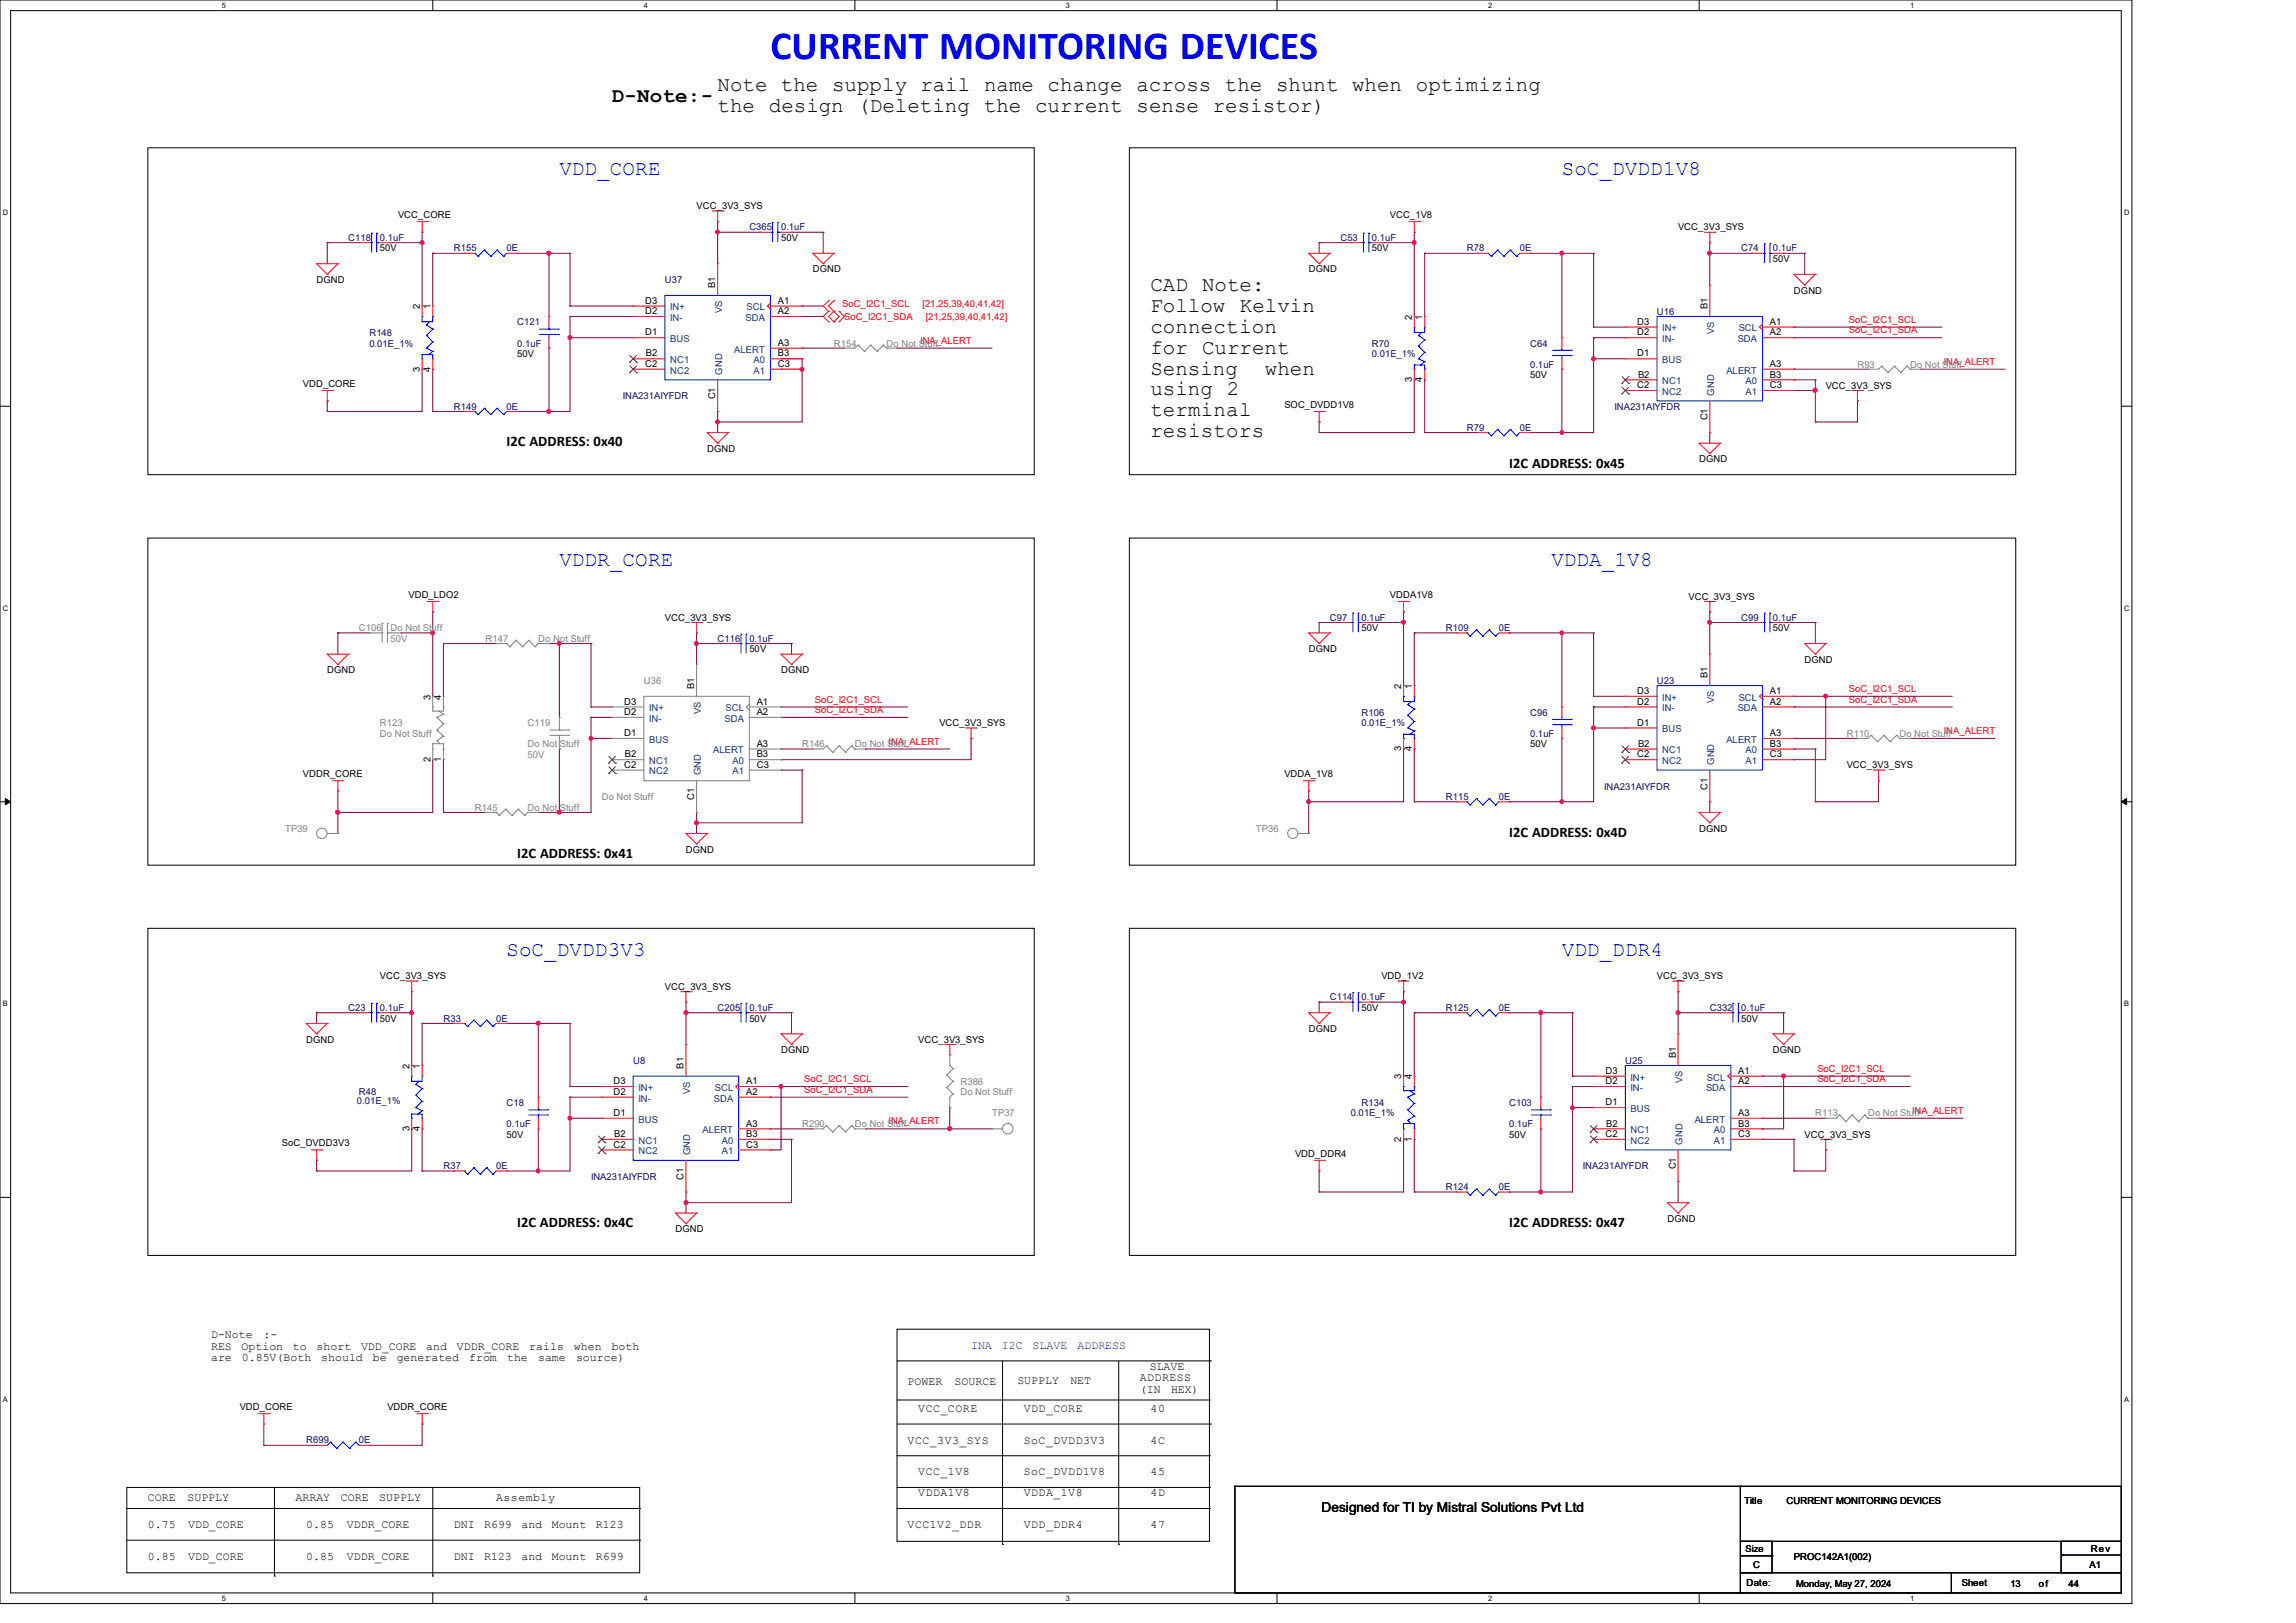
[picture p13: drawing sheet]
<svg xmlns="http://www.w3.org/2000/svg" width="420mm" height="297mm" viewBox="0 0 420 297" stroke-linecap="round" stroke-linejoin="round" font-family="sans-serif">
<defs><g id="words">
<text font-size="7.3" fill="#00f" x="140.9" y="10.9">CURRENT MONITORING DEVICES</text>
<g font-size="3.8">
<text x="131.3" y="16.6">Note the supply rail name change across the shunt when optimizing</text>
<text x="112" y="18.7">D-Note:-</text>
<text x="131.3" y="20.4">the design (Deleting the current sense resistor)</text>
<text x="210.4" y="53.3">CAD Note:</text>
<text x="210.4" y="57.1">Follow</text>
<text x="226.8" y="57.1">Kelvin</text>
<text x="210.4" y="60.9">connection</text>
<text x="210.4" y="64.7">for Current</text>
<text x="210.4" y="68.5">Sensing</text>
<text x="231.4" y="68.5">when</text>
<text x="210.4" y="72.3">using 2</text>
<text x="210.4" y="76.2">terminal</text>
<text x="210.4" y="80">resistors</text>
</g>
<g font-size="3.8" fill="#00f">
<text x="102.3" y="32">VDD_CORE</text>
<text x="285.7" y="32">SoC_DVDD1V8</text>
<text x="102.3" y="103.5">VDDR_CORE</text>
<text x="283.8" y="103.5">VDDA_1V8</text>
<text x="92.7" y="174.9">SoC_DVDD3V3</text>
<text x="285.7" y="174.9">VDD_DDR4</text>
</g>
<g font-size="2.7">
<text x="92.7" y="81.7">I2C ADDRESS: 0x40</text>
<text x="276.1" y="85.6">I2C ADDRESS: 0x45</text>
<text x="276.1" y="153.1">I2C ADDRESS: 0x4D</text>
<text x="94.6" y="157">I2C ADDRESS: 0x41</text>
<text x="94.6" y="224.5">I2C ADDRESS: 0x4C</text>
<text x="276.1" y="224.5">I2C ADDRESS: 0x47</text>
</g>
<text font-size="2.5" x="241.7" y="276.8">Designed for TI by Mistral Solutions Pvt Ltd</text>
<g font-size="2.1">
<text x="38.6" y="244.9">D-Note</text>
<text x="48.2" y="244.9">:-</text>
<text x="38.6" y="247">RES</text>
<text x="38.6" y="249.1">are</text>
<text x="44.2" y="247">Option</text>
<text x="44.2" y="249.1">0.85V(Both</text>
<text x="53.6" y="247">to</text>
<text x="57.9" y="247">short</text>
<text x="58.8" y="249.1">should</text>
<text x="66" y="247">VDD_CORE</text>
<text x="68.2" y="249.1">be</text>
<text x="72.6" y="249.1">generated</text>
<text x="78" y="247">and</text>
<text x="83.6" y="247">VDDR_CORE</text>
<text x="85.8" y="249.1">from</text>
<text x="92.8" y="249.1">the</text>
<text x="96.8" y="247">rails</text>
<text x="98.4" y="249.1">same</text>
<text x="105" y="247">when</text>
<text x="105.4" y="249.1">source)</text>
<text x="111.9" y="247">both</text>
<text x="210.3" y="250.7">SLAVE</text>
<text x="166" y="253.4">POWER</text>
<text x="174.6" y="253.4">SOURCE</text>
<text x="186.1" y="253.2">SUPPLY</text>
<text x="195.8" y="253.2">NET</text>
<text x="208.5" y="252.8">ADDRESS</text>
<text x="208.5" y="254.9">(IN</text>
<text x="214.2" y="254.9">HEX)</text>
<text x="168" y="258.4">VCC_CORE</text>
<text x="187.3" y="258.4">VDD_CORE</text>
<text x="210.4" y="258.4">40</text>
<text x="166" y="264.2">VCC_3V3_SYS</text>
<text x="187.3" y="264.2">SoC_DVDD3V3</text>
<text x="210.4" y="264.2">4C</text>
<text x="27.1" y="274.6">CORE</text>
<text x="34.3" y="274.6">SUPPLY</text>
<text x="54.1" y="274.6">ARRAY</text>
<text x="62.4" y="274.6">CORE</text>
<text x="69.4" y="274.6">SUPPLY</text>
<text x="90.8" y="274.6">Assembly</text>
<text x="168" y="270">VCC_1V8</text>
<text x="168" y="273.9">VDDA1V8</text>
<text x="187.3" y="270">SoC_DVDD1V8</text>
<text x="187.3" y="273.9">VDDA_1V8</text>
<text x="210.4" y="270">45</text>
<text x="210.4" y="273.9">4D</text>
<text x="27.1" y="279.7">0.75</text>
<text x="34.4" y="279.7">VDD_CORE</text>
<text x="56" y="279.7">0.85</text>
<text x="63.5" y="279.7">VDDR_CORE</text>
<text x="83" y="279.7">DNI</text>
<text x="88.6" y="279.7">R699</text>
<text x="95.4" y="279.7">and</text>
<text x="100.9" y="279.7">Mount</text>
<text x="109" y="279.7">R123</text>
<text x="166" y="279.7">VCC1V2_DDR</text>
<text x="187.3" y="279.7">VDD_DDR4</text>
<text x="210.4" y="279.7">47</text>
<text x="27.1" y="285.5">0.85</text>
<text x="34.4" y="285.5">VDD_CORE</text>
<text x="56" y="285.5">0.85</text>
<text x="63.5" y="285.5">VDDR_CORE</text>
<text x="83" y="285.5">DNI</text>
<text x="88.6" y="285.5">R123</text>
<text x="95.4" y="285.5">and</text>
<text x="100.9" y="285.5">Mount</text>
<text x="109" y="285.5">R699</text>
</g>
<g font-size="2.1" fill="#00f">
<text x="177.6" y="246.8">INA</text>
<text x="183.3" y="246.8">I2C</text>
<text x="188.9" y="246.8">SLAVE</text>
<text x="197.1" y="246.8">ADDRESS</text>
</g>
<g font-size="1.7">
<text x="72.8" y="39.8">VCC_CORE</text>
<text x="127.4" y="38.3">VCC_3V3_SYS</text>
<text x="254.2" y="39.8">VCC_1V8</text>
<text x="69.5" y="46">50V</text>
<text x="142.9" y="44.1">50V</text>
<text x="250.9" y="46">50V</text>
<text x="307" y="42.2">VCC_3V3_SYS</text>
<text x="324.3" y="48">50V</text>
<text x="57.9" y="51.8">DGND</text>
<text x="130.8" y="52.7" transform="rotate(-90 130.8 52.7)">B1</text>
<text x="148.7" y="49.9">DGND</text>
<text x="239.4" y="49.9">DGND</text>
<text x="328.2" y="53.8">DGND</text>
<text x="76.8" y="56.6" transform="rotate(-90 76.8 56.6)">2</text>
<text x="78.7" y="56.6" transform="rotate(-90 78.7 56.6)">1</text>
<text x="118" y="57.5">D2</text>
<text x="118" y="55.6">D3</text>
<text x="142.3" y="55.6">A1</text>
<text x="142.3" y="57.5">A2</text>
<text x="258.3" y="58.5" transform="rotate(-90 258.3 58.5)">2</text>
<text x="260.2" y="58.5" transform="rotate(-90 260.2 58.5)">1</text>
<text x="299.5" y="59.4">D3</text>
<text x="312.3" y="56.6" transform="rotate(-90 312.3 56.6)">B1</text>
<text x="323.8" y="59.4">A1</text>
<text x="94.6" y="65.3">50V</text>
<text x="118" y="61.4">D1</text>
<text x="118.1" y="65.2">B2</text>
<text x="142.3" y="63.3">A3</text>
<text x="142.3" y="65.2">B3</text>
<text x="299.5" y="65.2">D1</text>
<text x="299.5" y="61.4">D2</text>
<text x="323.8" y="61.4">A2</text>
<text x="55.4" y="70.7">VDD_CORE</text>
<text x="76.8" y="68" transform="rotate(-90 76.8 68)">3</text>
<text x="78.7" y="68" transform="rotate(-90 78.7 68)">4</text>
<text x="118" y="67.1">C2</text>
<text x="142.3" y="67.1">C3</text>
<text x="258.3" y="69.9" transform="rotate(-90 258.3 69.9)">3</text>
<text x="260.2" y="69.9" transform="rotate(-90 260.2 69.9)">4</text>
<text x="279.9" y="69.2">50V</text>
<text x="299.5" y="71">C2</text>
<text x="299.6" y="69.1">B2</text>
<text x="323.8" y="67.1">A3</text>
<text x="323.8" y="69.1">B3</text>
<text x="323.8" y="71">C3</text>
<text x="334" y="71.1">VCC_3V3_SYS</text>
<text x="130.8" y="73.1" transform="rotate(-90 130.8 73.1)">C1</text>
<text x="234.9" y="74.6">SOC_DVDD1V8</text>
<text x="312.3" y="76.9" transform="rotate(-90 312.3 76.9)">C1</text>
<text x="129.4" y="82.7">DGND</text>
<text x="310.8" y="84.6">DGND</text>
<text x="74.7" y="109.3">VDD_LDO2</text>
<text x="121.6" y="113.6">VCC_3V3_SYS</text>
<text x="254.2" y="109.3">VDDA1V8</text>
<text x="308.9" y="109.7">VCC_3V3_SYS</text>
<text x="137.1" y="119.4">50V</text>
<text x="239.4" y="119.4">DGND</text>
<text x="249" y="115.5">50V</text>
<text x="324.3" y="115.5">50V</text>
<text x="59.9" y="123.2">DGND</text>
<text x="142.9" y="123.2">DGND</text>
<text x="312.3" y="124.1" transform="rotate(-90 312.3 124.1)">B1</text>
<text x="330.1" y="121.3">DGND</text>
<text x="78.7" y="128" transform="rotate(-90 78.7 128)">3</text>
<text x="80.7" y="128" transform="rotate(-90 80.7 128)">4</text>
<text x="114.2" y="130.8">D2</text>
<text x="114.2" y="128.9">D3</text>
<text x="127" y="126.1" transform="rotate(-90 127 126.1)">B1</text>
<text x="138.4" y="128.9">A1</text>
<text x="138.4" y="130.8">A2</text>
<text x="256.3" y="126.1" transform="rotate(-90 256.3 126.1)">2</text>
<text x="258.3" y="126.1" transform="rotate(-90 258.3 126.1)">1</text>
<text x="299.5" y="128.9">D2</text>
<text x="299.5" y="127">D3</text>
<text x="323.8" y="127">A1</text>
<text x="323.8" y="128.9">A2</text>
<text x="114.2" y="134.7">D1</text>
<text x="138.4" y="136.6">A3</text>
<text x="171.8" y="132.9">VCC_3V3_SYS</text>
<text x="256.3" y="137.5" transform="rotate(-90 256.3 137.5)">3</text>
<text x="258.3" y="137.5" transform="rotate(-90 258.3 137.5)">4</text>
<text x="279.9" y="136.7">50V</text>
<text x="299.5" y="132.8">D1</text>
<text x="299.6" y="136.6">B2</text>
<text x="323.8" y="134.7">A3</text>
<text x="323.8" y="136.6">B3</text>
<text x="55.4" y="142.2">VDDR_CORE</text>
<text x="78.7" y="139.4" transform="rotate(-90 78.7 139.4)">2</text>
<text x="80.7" y="139.4" transform="rotate(-90 80.7 139.4)">1</text>
<text x="114.2" y="140.5">C2</text>
<text x="114.3" y="138.6">B2</text>
<text x="138.4" y="138.6">B3</text>
<text x="138.4" y="140.5">C3</text>
<text x="234.9" y="142.2">VDDA_1V8</text>
<text x="299.5" y="138.6">C2</text>
<text x="323.8" y="138.6">C3</text>
<text x="337.8" y="140.6">VCC_3V3_SYS</text>
<text x="127" y="146.4" transform="rotate(-90 127 146.4)">C1</text>
<text x="312.3" y="144.5" transform="rotate(-90 312.3 144.5)">C1</text>
<text x="310.8" y="152.2">DGND</text>
<text x="125.5" y="156">DGND</text>
<text x="69.5" y="179.2">VCC_3V3_SYS</text>
<text x="252.7" y="179.2">VDD_1V2</text>
<text x="303.1" y="179.2">VCC_3V3_SYS</text>
<text x="121.6" y="181.1">VCC_3V3_SYS</text>
<text x="249" y="185">50V</text>
<text x="56" y="190.8">DGND</text>
<text x="69.5" y="186.9">50V</text>
<text x="137.1" y="186.9">50V</text>
<text x="168" y="190.8">VCC_3V3_SYS</text>
<text x="239.4" y="188.9">DGND</text>
<text x="318.5" y="186.9">50V</text>
<text x="74.9" y="195.6" transform="rotate(-90 74.9 195.6)">2</text>
<text x="76.8" y="195.6" transform="rotate(-90 76.8 195.6)">1</text>
<text x="125" y="195.6" transform="rotate(-90 125 195.6)">B1</text>
<text x="142.9" y="192.7">DGND</text>
<text x="256.3" y="197.5" transform="rotate(-90 256.3 197.5)">3</text>
<text x="258.3" y="197.5" transform="rotate(-90 258.3 197.5)">4</text>
<text x="293.7" y="196.5">D3</text>
<text x="306.5" y="193.6" transform="rotate(-90 306.5 193.6)">B1</text>
<text x="318" y="196.5">A1</text>
<text x="324.3" y="192.7">DGND</text>
<text x="112.2" y="200.4">D2</text>
<text x="112.2" y="198.4">D3</text>
<text x="136.5" y="198.4">A1</text>
<text x="136.5" y="200.4">A2</text>
<text x="293.7" y="202.3">D1</text>
<text x="293.7" y="198.4">D2</text>
<text x="318" y="198.4">A2</text>
<text x="51.6" y="209.7">SoC_DVDD3V3</text>
<text x="74.9" y="207" transform="rotate(-90 74.9 207)">3</text>
<text x="76.8" y="207" transform="rotate(-90 76.8 207)">4</text>
<text x="92.7" y="208.2">50V</text>
<text x="112.2" y="204.2">D1</text>
<text x="112.4" y="208.1">B2</text>
<text x="136.5" y="206.2">A3</text>
<text x="136.5" y="208.1">B3</text>
<text x="256.3" y="208.9" transform="rotate(-90 256.3 208.9)">2</text>
<text x="258.3" y="208.9" transform="rotate(-90 258.3 208.9)">1</text>
<text x="276" y="208.2">50V</text>
<text x="293.7" y="208.1">C2</text>
<text x="293.8" y="206.2">B2</text>
<text x="318" y="204.2">A3</text>
<text x="318" y="206.2">B3</text>
<text x="318" y="208.1">C3</text>
<text x="330.1" y="208.2">VCC_3V3_SYS</text>
<text x="112.2" y="210">C2</text>
<text x="125" y="215.9" transform="rotate(-90 125 215.9)">C1</text>
<text x="136.5" y="210">C3</text>
<text x="236.9" y="211.7">VDD_DDR4</text>
<text x="306.5" y="214" transform="rotate(-90 306.5 214)">C1</text>
<text x="123.6" y="225.5">DGND</text>
<text x="305" y="223.6">DGND</text>
<text x="43.9" y="258">VDD_CORE</text>
<text x="70.9" y="258">VDDR_CORE</text>
<text x="319.1" y="275.2">Title</text>
<text x="326.8" y="275.2">CURRENT MONITORING DEVICES</text>
<text x="319.3" y="284">Size</text>
<text x="320.7" y="286.9">C</text>
<text x="328.2" y="285.4">PROC142A1(002)</text>
<text x="382.2" y="286.9">A1</text>
<text x="382.4" y="284.1">Rev</text>
<text x="319.5" y="290.2">Date:</text>
<text x="328.6" y="290.4">Monday, May 27, 2024</text>
<text x="358.9" y="290.2">Sheet</text>
<text x="367.7" y="290.4">13</text>
<text x="373" y="290.4">of</text>
<text x="378.4" y="290.4">44</text>
</g>
<g font-size="1.7" fill="#000080">
<text x="63.7" y="44.1">C118</text>
<text x="69.5" y="44.1">0.1uF</text>
<text x="83" y="46">R155</text>
<text x="92.7" y="46">0E</text>
<text x="137.1" y="42.2">C365</text>
<text x="142.9" y="42.2">0.1uF</text>
<text x="245.2" y="44.1">C53</text>
<text x="250.9" y="44.1">0.1uF</text>
<text x="268.3" y="46">R78</text>
<text x="278" y="46">0E</text>
<text x="318.5" y="46">C74</text>
<text x="324.3" y="46">0.1uF</text>
<text x="121.6" y="51.8">U37</text>
<text x="94.6" y="59.5">C121</text>
<text x="303.1" y="57.6">U16</text>
<text x="67.6" y="61.5">R148</text>
<text x="67.6" y="63.4">0.01E_1%</text>
<text x="94.6" y="63.4">0.1uF</text>
<text x="250.9" y="63.4">R70</text>
<text x="250.9" y="65.3">0.01E_1%</text>
<text x="279.9" y="63.4">C64</text>
<text x="279.9" y="67.3">0.1uF</text>
<text x="83" y="75">R149</text>
<text x="92.7" y="75">0E</text>
<text x="113.9" y="73.1">INA231AIYFDR</text>
<text x="295.4" y="75">INA231AIYFDR</text>
<text x="268.3" y="78.8">R79</text>
<text x="278" y="78.8">0E</text>
<text x="243.2" y="113.6">C97</text>
<text x="249" y="113.6">0.1uF</text>
<text x="318.5" y="113.6">C99</text>
<text x="324.3" y="113.6">0.1uF</text>
<text x="131.3" y="117.4">C116</text>
<text x="137.1" y="117.4">0.1uF</text>
<text x="264.5" y="115.5">R109</text>
<text x="274.1" y="115.5">0E</text>
<text x="303.1" y="125.2">U23</text>
<text x="249" y="131">R106</text>
<text x="279.9" y="131">C96</text>
<text x="249" y="132.9">0.01E_1%</text>
<text x="279.9" y="134.8">0.1uF</text>
<text x="264.5" y="146.4">R115</text>
<text x="274.1" y="146.4">0E</text>
<text x="293.4" y="144.5">INA231AIYFDR</text>
<text x="63.7" y="185">C23</text>
<text x="69.5" y="185">0.1uF</text>
<text x="131.3" y="185">C205</text>
<text x="137.1" y="185">0.1uF</text>
<text x="243.2" y="183.1">C114</text>
<text x="249" y="183.1">0.1uF</text>
<text x="264.5" y="185">R125</text>
<text x="274.1" y="185">0E</text>
<text x="312.8" y="185">C332</text>
<text x="318.5" y="185">0.1uF</text>
<text x="81.1" y="186.9">R33</text>
<text x="90.8" y="186.9">0E</text>
<text x="115.8" y="194.6">U8</text>
<text x="297.3" y="194.6">U25</text>
<text x="65.3" y="202">0.01E_1%</text>
<text x="65.7" y="200.4">R48</text>
<text x="92.7" y="202.4">C18</text>
<text x="249" y="202.4">R134</text>
<text x="276" y="202.4">C103</text>
<text x="92.7" y="206.2">0.1uF</text>
<text x="247.1" y="204.3">0.01E_1%</text>
<text x="276" y="206.2">0.1uF</text>
<text x="81.1" y="213.9">R37</text>
<text x="90.8" y="213.9">0E</text>
<text x="108.1" y="215.9">INA231AIYFDR</text>
<text x="289.6" y="213.9">INA231AIYFDR</text>
<text x="264.5" y="217.8">R124</text>
<text x="274.1" y="217.8">0E</text>
<text x="56" y="264.2">R699</text>
<text x="65.7" y="264.2">0E</text>
</g>
<g font-size="1.7" fill="#004080">
<text x="122.6" y="58.7">IN-</text>
<text x="122.6" y="56.8">IN+</text>
<text x="132.1" y="57.3" transform="rotate(-90 132.1 57.3)">VS</text>
<text x="136.4" y="58.7">SDA</text>
<text x="136.6" y="56.8">SCL</text>
<text x="122.6" y="62.6">BUS</text>
<text x="134.3" y="64.5">ALERT</text>
<text x="304.1" y="62.6">IN-</text>
<text x="304.1" y="60.7">IN+</text>
<text x="313.6" y="61.2" transform="rotate(-90 313.6 61.2)">VS</text>
<text x="317.9" y="62.6">SDA</text>
<text x="318" y="60.7">SCL</text>
<text x="122.6" y="66.5">NC1</text>
<text x="122.6" y="68.4">NC2</text>
<text x="132.1" y="68.5" transform="rotate(-90 132.1 68.5)">GND</text>
<text x="137.8" y="66.5">A0</text>
<text x="137.8" y="68.4">A1</text>
<text x="304.1" y="70.3">NC1</text>
<text x="304.1" y="66.5">BUS</text>
<text x="315.8" y="68.4">ALERT</text>
<text x="319.3" y="70.3">A0</text>
<text x="304.1" y="72.3">NC2</text>
<text x="313.6" y="72.4" transform="rotate(-90 313.6 72.4)">GND</text>
<text x="319.3" y="72.3">A1</text>
<text x="118.7" y="130.2">IN+</text>
<text x="128.2" y="130.7" transform="rotate(-90 128.2 130.7)">VS</text>
<text x="132.7" y="130.2">SCL</text>
<text x="304.1" y="130.2">IN-</text>
<text x="304.1" y="128.2">IN+</text>
<text x="313.6" y="128.7" transform="rotate(-90 313.6 128.7)">VS</text>
<text x="317.9" y="130.2">SDA</text>
<text x="318" y="128.2">SCL</text>
<text x="118.7" y="135.9">BUS</text>
<text x="118.7" y="132.1">IN-</text>
<text x="130.5" y="137.9">ALERT</text>
<text x="132.5" y="132.1">SDA</text>
<text x="304.1" y="137.9">NC1</text>
<text x="304.1" y="134">BUS</text>
<text x="315.8" y="135.9">ALERT</text>
<text x="319.3" y="137.9">A0</text>
<text x="118.7" y="139.8">NC1</text>
<text x="118.7" y="141.7">NC2</text>
<text x="128.2" y="141.9" transform="rotate(-90 128.2 141.9)">GND</text>
<text x="134" y="139.8">A0</text>
<text x="134" y="141.7">A1</text>
<text x="304.1" y="139.8">NC2</text>
<text x="313.6" y="140" transform="rotate(-90 313.6 140)">GND</text>
<text x="319.3" y="139.8">A1</text>
<text x="298.3" y="197.7">IN+</text>
<text x="312.2" y="197.7">SCL</text>
<text x="116.8" y="201.6">IN-</text>
<text x="116.8" y="199.6">IN+</text>
<text x="126.3" y="200.2" transform="rotate(-90 126.3 200.2)">VS</text>
<text x="130.6" y="201.6">SDA</text>
<text x="130.8" y="199.6">SCL</text>
<text x="298.3" y="203.5">BUS</text>
<text x="298.3" y="199.6">IN-</text>
<text x="307.8" y="198.2" transform="rotate(-90 307.8 198.2)">VS</text>
<text x="312.1" y="199.6">SDA</text>
<text x="116.8" y="209.3">NC1</text>
<text x="116.8" y="205.4">BUS</text>
<text x="128.5" y="207.4">ALERT</text>
<text x="132" y="209.3">A0</text>
<text x="298.3" y="207.4">NC1</text>
<text x="298.3" y="209.3">NC2</text>
<text x="307.8" y="209.5" transform="rotate(-90 307.8 209.5)">GND</text>
<text x="310" y="205.4">ALERT</text>
<text x="313.5" y="207.4">A0</text>
<text x="313.5" y="209.3">A1</text>
<text x="116.8" y="211.2">NC2</text>
<text x="126.3" y="211.4" transform="rotate(-90 126.3 211.4)">GND</text>
<text x="132" y="211.2">A1</text>
</g>
<g font-size="1.7" fill="#f00">
<text x="154" y="56.3">SoC_I2C1_SCL</text>
<text x="154.4" y="58.6">SoC_I2C1_SDA</text>
<text x="168.7" y="56.3">[21,25,39,40,41,42]</text>
<text x="169.3" y="58.6">[21,25,39,40,41,42]</text>
<text x="338.2" y="59.1">SoC_I2C1_SCL</text>
<text x="168.4" y="62.9">INA_ALERT</text>
<text x="338.2" y="61">SoC_I2C1_SDA</text>
<text x="355.6" y="66.8">INA_ALERT</text>
<text x="149.1" y="128.6">SoC_I2C1_SCL</text>
<text x="149.1" y="130.5">SoC_I2C1_SDA</text>
<text x="338.2" y="128.6">SoC_I2C1_SDA</text>
<text x="338.2" y="126.6">SoC_I2C1_SCL</text>
<text x="162.6" y="136.3">INA_ALERT</text>
<text x="355.6" y="134.3">INA_ALERT</text>
<text x="332.4" y="196.1">SoC_I2C1_SCL</text>
<text x="147.1" y="198">SoC_I2C1_SCL</text>
<text x="147.1" y="200">SoC_I2C1_SDA</text>
<text x="332.4" y="198">SoC_I2C1_SDA</text>
<text x="349.8" y="203.8">INA_ALERT</text>
<text x="162.6" y="205.8">INA_ALERT</text>
</g>
<g font-size="1.7" fill="#808080">
<text x="152.5" y="63.4">R154</text>
<text x="162.2" y="63.4">Do Not Stuff</text>
<text x="339.8" y="67.3">R93</text>
<text x="349.4" y="67.3">Do Not Stuff</text>
<text x="65.7" y="115.5">C106</text>
<text x="71.5" y="117.4">50V</text>
<text x="71.5" y="115.5">Do Not Stuff</text>
<text x="88.8" y="117.4">R147</text>
<text x="98.5" y="117.4">Do Not Stuff</text>
<text x="117.8" y="125.2">U36</text>
<text x="69.5" y="132.9">R123</text>
<text x="69.5" y="134.8">Do Not Stuff</text>
<text x="96.5" y="132.9">C119</text>
<text x="96.5" y="136.7">Do Not Stuff</text>
<text x="146.7" y="136.7">R146</text>
<text x="156.4" y="136.7">Do Not Stuff</text>
<text x="337.8" y="134.8">R110</text>
<text x="347.5" y="134.8">Do Not Stuff</text>
<text x="96.5" y="138.7">50V</text>
<text x="86.9" y="148.3">R145</text>
<text x="96.5" y="148.3">Do Not Stuff</text>
<text x="110.1" y="146.4">Do Not Stuff</text>
<text x="52.2" y="152.2">TP39</text>
<text x="229.7" y="152.2">TP36</text>
<text x="175.7" y="198.5">R386</text>
<text x="175.7" y="200.4">Do Not Stuff</text>
<text x="146.7" y="206.2">R290</text>
<text x="156.4" y="206.2">Do Not Stuff</text>
<text x="181.5" y="204.3">TP37</text>
<text x="332.1" y="204.3">R113</text>
<text x="341.7" y="204.3">Do Not Stuff</text>
</g>
<g font-size="1.4">
<text x="40.6" y="1.4">5</text>
<text x="117.8" y="1.4">4</text>
<text x="195" y="1.4">3</text>
<text x="272.2" y="1.4">2</text>
<text x="349.4" y="1.4">1</text>
<text x=".5" y="39.4">D</text>
<text x="388.5" y="39.4">D</text>
<text x=".5" y="111.8">C</text>
<text x="388.5" y="111.8">C</text>
<text x=".5" y="184.2">B</text>
<text x="388.5" y="184.2">B</text>
<text x=".5" y="256.5">A</text>
<text x="388.5" y="256.5">A</text>
<text x="40.6" y="292.9">5</text>
<text x="117.8" y="292.9">4</text>
<text x="195" y="292.9">3</text>
<text x="272.2" y="292.9">2</text>
<text x="349.4" y="292.9">1</text>
</g>
</g></defs>
<path d="M0 0h390v293.5h-390zM1.9 1.9h386.1v289.6h-386.1z" fill="none" stroke="#000" stroke-width=".18"/>
<g fill="#fff">
<path d="M40.6 .2h.7v1.5h-.7z"/>
<path d="M40.6 291.7h.7v1.5h-.7z"/>
</g>
<path d="M79.2 0v1.9M79.2 291.5v2" fill="none" stroke="#000" stroke-width=".18"/>
<g fill="#fff">
<path d="M117.8 .2h.7v1.5h-.7z"/>
<path d="M117.8 291.7h.7v1.5h-.7z"/>
</g>
<path d="M156.4 0v1.9M156.4 291.5v2" fill="none" stroke="#000" stroke-width=".18"/>
<g fill="#fff">
<path d="M195 .2h.7v1.5h-.7z"/>
<path d="M195 291.7h.7v1.5h-.7z"/>
</g>
<path d="M233.6 0v1.9M233.6 291.5v2" fill="none" stroke="#000" stroke-width=".18"/>
<g fill="#fff">
<path d="M272.2 .2h.8v1.5h-.8z"/>
<path d="M272.2 291.7h.8v1.5h-.8z"/>
</g>
<path d="M310.8 0v1.9M310.8 291.5v2" fill="none" stroke="#000" stroke-width=".18"/>
<g fill="#fff">
<path d="M349.4 .2h.8v1.5h-.8z"/>
<path d="M349.4 291.7h.8v1.5h-.8z"/>
<path d="M.5 38.1h1v1.6h-1z"/>
<path d="M388.5 38.1h1v1.6h-1z"/>
<path d="M.5 110.5h1v1.6h-1z"/>
<path d="M388.5 110.5h1v1.6h-1z"/>
</g>
<path d="M0 74.3h1.9M388 74.3h2" fill="none" stroke="#000" stroke-width=".18"/>
<g fill="#fff">
<path d="M.5 182.9h.9v1.5h-.9z"/>
<path d="M388.5 182.9h.9v1.5h-.9z"/>
</g>
<path d="M0 146.7h1.9M388 146.7h2" fill="none" stroke="#000" stroke-width=".18"/>
<path d="M1 146.1l.9 .6-.9 .6zM388 146.7l1-.6v1.2z" fill="#000" stroke="#000" stroke-width=".18"/>
<g fill="#fff">
<path d="M.5 255.3h.9v1.5h-.9z"/>
<path d="M388.5 255.3h.9v1.5h-.9z"/>
</g>
<g fill="none" stroke="#000" stroke-width=".18">
<path d="M27.1 27.1h162.1v59.8h-162.1zM206.6 27.1h162.1v59.8h-162.1zM27.1 98.5h162.1v59.8h-162.1zM206.6 98.5h162.1v59.8h-162.1zM27.1 169.9h162.1v59.8h-162.1zM206.6 169.9h162.1v59.8h-162.1zM0 219.1h1.9M388 219.1h2M164.1 243.2h57.1v38.9h-57.1zM164.1 249h57.3M164.1 256.2h57.1M183.4 249v33.6"/>
<path d="M204.6 249v33.6M221.2 256.2h.1M221.4 249h.1M23.2 272.2h93.8v15.6h-93.8zM23.2 276.1h93.8M50.2 272.2v16.2M79.2 272.2v16.2M117 276.1h.1M164.1 260.6h57.3M164.1 266.4h57.1M164.1 272.2h57.1M164.1 276.1h57.1"/>
<path d="M221.2 266.4h.1M221.2 272.2h.1M221.2 276.1h.1M221.4 260.6h.1M225.9 272h.1M225.9 272h92.6M225.9 272v19.5M318.3 272h69.7v10.1h-69.7zM23.2 281.9h93.8M50.2 288.4h.1M79.2 288.4h.1M117 281.9h.1"/>
<path d="M183.4 282.6h.1M204.6 282.6h.1M225.9 291.5h.1M226.1 291.5h.1M226.1 291.5h92.6M318.3 282.1h5.8v5.7h-5.8zM318.3 287.8h38.7v3.7h-38.7zM318.3 284.7h5.8M324.1 284.7h.1M357 287.8h31v3.7h-31zM377 282.1h11v5.7h-11zM377.2 284.6h.1"/>
<path d="M377.2 284.6h10.8"/>
</g>
<g fill="none" stroke="#800040" stroke-width=".18">
<path d="M59.9 44.4h.1M59.9 44.4h5.8M59.9 44.4v3.9M71.5 44.4h.1M71.5 44.4h5.7M77.2 42.5h.1M77.2 44.4h.1M77.2 42.5v13.5M79.2 46.4h.1M79.2 46.4v9.6M79.2 46.4h5.8M94.6 46.4h.1"/>
<path d="M94.6 46.4h9.7M100.4 46.4h.1M100.4 46.4v11.5M104.3 56h.1M104.3 46.4h.1M104.3 57.9h.1M104.3 46.4v9.6M104.3 57.9v17.4h-9.7M104.3 56h11.5M104.3 57.9h11.5M131.3 42.5h.1M131.3 40.6h.1"/>
<path d="M131.3 40.6v7.7M131.3 42.5h7.7M144.8 42.5h.1M144.8 42.5h5.8M146.7 56h.1M146.7 57.9h.1M146.7 56h3.9M146.7 57.9h3.9M150.6 42.5h.1M150.6 42.5v3.9M241.3 44.4h.1M241.3 44.4v2"/>
<path d="M241.3 44.4h5.8M252.9 44.4h.1M252.9 44.4h5.8M258.7 44.4h.1M258.7 42.5h.1M258.7 42.5v15.4M260.6 46.4h.1M260.6 46.4v11.5M260.6 46.4h9.7M279.9 46.4h.1M279.9 46.4h11.6M285.7 46.4h.1"/>
<path d="M285.7 46.4v15.4M291.5 59.9h.1M291.5 46.4h.1M291.5 46.4v13.5M291.5 59.9h5.8M312.8 46.4h.1M312.8 44.4h.1M312.8 44.4v7.8M312.8 46.4h7.7M326.3 46.4h.1M326.3 46.4h3.8M328.2 59.9h.1"/>
<path d="M328.2 59.9h27M330.1 46.4h.1M330.1 46.4v3.8M59.9 75.3h.1M59.9 73.4h.1M59.9 73.4v1.9M77.2 67.6h.1M77.2 67.6v7.7h-17.3M79.2 67.6h.1M79.2 75.3h.1M79.2 67.6v7.7M79.2 75.3h5.8"/>
<path d="M94.6 75.3h.1M100.4 63.7h.1M100.4 75.3h.1M100.4 63.7v11.6M104.3 61.8h.1M104.3 61.8h11.5M131.3 77.2h.1M131.3 75.3h.1M131.3 75.3v3.9M142.9 65.7h.1M142.9 67.6h.1M142.9 65.7h3.8"/>
<path d="M142.9 67.6h3.8M146.7 65.7h.1M146.7 67.6h.1M146.7 63.7h.1M146.7 65.7v11.5h-15.4M146.7 63.7h7.7M164.1 63.7h.1M164.1 63.7h17.4M241.3 79.2h.1M241.3 77.2h.1M241.3 77.2v2M258.7 69.5h.1"/>
<path d="M258.7 69.5v9.7h-17.4M260.6 69.5h.1M260.6 79.2h.1M260.6 69.5v9.7M260.6 79.2h9.7M279.9 79.2h.1M285.7 79.2h.1M285.7 67.6h.1M285.7 67.6v11.6M291.5 65.7h.1M291.5 61.8h.1M291.5 65.7h5.8"/>
<path d="M291.5 61.8v17.4h-11.6M291.5 61.8h5.8M312.8 79.2h.1M312.8 79.2v1.9M328.2 61.8h.1M328.2 67.6h.1M328.2 71.5h.1M328.2 69.5h.1M328.2 61.8h27M328.2 67.6h13.5M328.2 71.5h3.9M328.2 69.5h3.9"/>
<path d="M332.1 69.5h.1M332.1 71.5h.1M332.1 77.2h.1M332.1 69.5v7.7M339.8 73.4h.1M339.8 73.4v3.8h-7.7M351.4 67.6h.1M351.4 67.6h15.4M61.8 115.8h.1M61.8 115.8h5.8M61.8 115.8v3.9M73.4 115.8h.1"/>
<path d="M73.4 115.8h5.8M79.2 112h.1M79.2 115.8h.1M79.2 112v15.4M81.1 117.8h.1M81.1 117.8v9.6M81.1 117.8h9.7M100.4 117.8h.1M100.4 117.8h7.7M102.3 117.8h.1M102.3 117.8v13.5M108.1 117.8h.1"/>
<path d="M108.1 117.8v11.6M127.4 117.8h.1M127.4 115.8h.1M127.4 115.8v5.8M127.4 117.8h5.8M139 117.8h.1M139 117.8h5.8M144.8 117.8h.1M144.8 117.8v1.9M241.3 113.9h.1M241.3 113.9v1.9M241.3 113.9h3.9"/>
<path d="M251 113.9h.1M251 113.9h5.8M256.8 112h.1M256.8 113.9h.1M256.8 112v13.5M258.7 115.8h.1M258.7 115.8v9.7M258.7 115.8h7.7M276.1 115.8h.1M276.1 115.8h15.4M285.7 115.8h.1M285.7 115.8v13.6"/>
<path d="M291.5 115.8h.1M291.5 115.8v11.6M312.8 113.9h.1M312.8 112h.1M312.8 112v7.7M312.8 113.9h7.7M326.3 113.9h.1M326.3 113.9h5.8M332.1 113.9h.1M332.1 113.9v3.9M79.2 139h.1M79.2 139v9.7h-17.4"/>
<path d="M81.1 139h.1M81.1 139v9.7M102.3 137.1h.1M102.3 137.1v11.6M108.1 135.1h.1M108.1 129.4h.1M108.1 131.3h.1M108.1 131.3v17.4h-9.6M108.1 129.4h3.9M108.1 135.1h3.9M108.1 131.3h3.9M142.9 137.1h.1"/>
<path d="M142.9 139h.1M142.9 129.4h.1M142.9 131.3h.1M142.9 129.4h23.1M142.9 137.1h5.8M142.9 131.3h23.1M158.3 137.1h.1M158.3 137.1h15.4M177.6 135.1h.1M177.6 135.1v3.9h-34.7M256.8 137.1h.1M256.8 137.1v9.6h-17.4"/>
<path d="M258.7 137.1h.1M258.7 137.1v9.6M285.7 135.1h.1M285.7 135.1v11.6M291.5 133.2h.1M291.5 129.4h.1M291.5 127.4h.1M291.5 129.4v17.3h-15.4M291.5 133.2h5.8M291.5 127.4h5.8M291.5 129.4h5.8M328.2 127.4h.1"/>
<path d="M328.2 129.4h.1M328.2 135.1h.1M328.2 139h.1M328.2 137.1h.1M328.2 127.4h28.9M328.2 129.4h28.9M328.2 137.1h3.9M328.2 135.1h11.6M332.1 137.1h.1M332.1 137.1v9.6M334 127.4h.1M334 127.4v11.6h-5.8"/>
<path d="M349.4 135.1h.1M349.4 135.1h15.5M61.8 144.8h.1M61.8 148.7h.1M61.8 144.8v7.7M81.1 148.7h.1M81.1 148.7h7.7M98.5 148.7h.1M102.3 148.7h.1M127.4 148.7h.1M127.4 150.6h.1M127.4 148.7v3.8"/>
<path d="M142.9 140.9h.1M142.9 140.9h3.8M146.7 140.9h.1M146.7 140.9v9.7h-19.3M239.4 144.8h.1M239.4 146.7h.1M239.4 144.8v7.7M258.7 146.7h.1M258.7 146.7h7.7M276.1 146.7h.1M285.7 146.7h.1M312.8 146.7h.1"/>
<path d="M312.8 146.7v2M332.1 146.7h.1M343.6 142.9h.1M343.6 142.9v3.8h-11.5M57.9 185.3h.1M57.9 185.3h7.8M57.9 185.3v2M71.5 185.3h.1M71.5 185.3h3.8M75.3 181.5h.1M75.3 185.3h.1M75.3 181.5v13.5"/>
<path d="M77.2 187.3h.1M77.2 187.3v7.7M77.2 187.3h5.8M92.7 187.3h.1M92.7 187.3h11.6M98.5 187.3h.1M98.5 187.3v13.5M104.3 198.8h.1M104.3 187.3h.1M104.3 187.3v11.5M104.3 198.8h5.8M125.5 183.4h.1"/>
<path d="M125.5 185.3h.1M125.5 185.3h7.7M125.5 183.4v7.7M139 185.3h.1M139 185.3h5.8M140.9 198.8h.1M140.9 198.8h25.1M142.9 198.8h.1M142.9 198.8v11.6h-2M144.8 185.3h.1M144.8 185.3v3.9M241.3 183.4h.1"/>
<path d="M241.3 183.4v1.9M241.3 183.4h3.9M251 183.4h.1M251 183.4h5.8M256.8 181.5h.1M256.8 183.4h.1M256.8 181.5v15.4M258.7 185.3h.1M258.7 185.3h7.7M258.7 185.3v11.6M276.1 185.3h.1M276.1 185.3h11.6"/>
<path d="M281.9 185.3h.1M281.9 185.3v15.5M287.7 198.8h.1M287.7 196.9h.1M287.7 185.3h.1M287.7 198.8h3.8M287.7 185.3v11.6M287.7 198.8v19.3h-11.6M287.7 196.9h3.8M307 185.3h.1M307 181.5h.1M307 185.3h7.7"/>
<path d="M307 181.5v7.7M320.5 185.3h.1M320.5 185.3h5.8M322.4 198.8h.1M322.4 196.9h.1M322.4 198.8h27M322.4 196.9h27M326.3 185.3h.1M326.3 196.9h.1M326.3 196.9v9.7h-3.9M326.3 185.3v3.9M57.9 214.3h.1"/>
<path d="M57.9 212.3h.1M57.9 212.3v2M75.3 206.6h.1M75.3 206.6v7.7h-17.4M77.2 206.6h.1M77.2 214.3h.1M77.2 206.6v7.7M77.2 214.3h5.8M92.7 214.3h.1M98.5 206.6h.1M98.5 214.3h.1M98.5 206.6v7.7"/>
<path d="M104.3 204.6h.1M104.3 200.8h.1M104.3 200.8v13.5h-11.6M104.3 204.6h5.8M104.3 200.8h5.8M125.5 218.1h.1M125.5 218.1v3.9M140.9 210.4h.1M140.9 208.5h.1M140.9 206.6h.1M140.9 200.8h.1M140.9 206.6h7.8"/>
<path d="M140.9 208.5h3.9M140.9 200.8h25.1M144.8 208.5h.1M144.8 208.5v11.6h-19.3M158.3 206.6h.1M158.3 206.6h23.2M173.7 202.7h.1M173.7 206.6h.1M173.7 202.7v3.9M241.3 214.3h.1M241.3 218.1h.1M241.3 214.3v3.8"/>
<path d="M256.8 208.5h.1M256.8 208.5v9.6h-15.5M258.7 208.5h.1M258.7 218.1h.1M258.7 208.5v9.6M258.7 218.1h7.7M276.1 218.1h.1M281.9 218.1h.1M281.9 206.6h.1M281.9 206.6v11.5M287.7 202.7h.1M287.7 202.7h3.8"/>
<path d="M307 216.2h.1M307 216.2v3.9M322.4 204.6h.1M322.4 206.6h.1M322.4 208.5h.1M322.4 204.6h11.6M322.4 208.5h5.8M328.2 208.5h.1M328.2 214.3h.1M328.2 208.5v5.8M334 210.4h.1M334 210.4v3.9h-5.8"/>
<path d="M343.6 204.6h.1M343.6 204.6h15.5M125.5 220.1h.1M48.3 260.6h.1M48.3 264.5h.1M48.3 260.6v3.9M48.3 264.5h9.6M67.6 264.5h.1M77.2 260.6h.1M77.2 260.6v3.9h-9.6"/>
</g>
<g fill="#f0f" stroke="#f0f" stroke-width=".18">
<circle cx="75.3" cy="185.3" r=".37"/>
<circle cx="98.4" cy="214.3" r=".37"/>
<circle cx="98.4" cy="187.2" r=".37"/>
<circle cx="125.5" cy="185.3" r=".38"/>
<circle cx="258.7" cy="44.4" r=".37"/>
<circle cx="256.7" cy="183.4" r=".37"/>
<circle cx="131.2" cy="42.5" r=".37"/>
<circle cx="100.4" cy="46.3" r=".38"/>
<circle cx="100.4" cy="75.3" r=".38"/>
<circle cx="104.2" cy="61.8" r=".37"/>
<circle cx="108.1" cy="135.1" r=".37"/>
<circle cx="291.5" cy="65.6" r=".37"/>
<circle cx="291.5" cy="133.2" r=".37"/>
<circle cx="287.6" cy="202.7" r=".37"/>
<circle cx="77.2" cy="44.4" r=".38"/>
<circle cx="79.1" cy="115.8" r=".37"/>
<circle cx="102.3" cy="148.6" r=".37"/>
<circle cx="102.3" cy="117.8" r=".37"/>
<circle cx="61.8" cy="148.6" r=".38"/>
<circle cx="127.4" cy="117.8" r=".37"/>
<circle cx="256.7" cy="113.9" r=".37"/>
<circle cx="285.7" cy="79.1" r=".37"/>
<circle cx="285.7" cy="146.7" r=".37"/>
<circle cx="281.8" cy="185.3" r=".37"/>
<circle cx="281.8" cy="218.1" r=".37"/>
<circle cx="146.7" cy="67.6" r=".37"/>
<circle cx="312.7" cy="46.3" r=".38"/>
<circle cx="127.4" cy="150.6" r=".37"/>
<circle cx="306.9" cy="185.3" r=".37"/>
<circle cx="312.7" cy="113.9" r=".38"/>
<circle cx="285.7" cy="46.3" r=".37"/>
<circle cx="285.7" cy="115.8" r=".37"/>
<circle cx="131.2" cy="77.2" r=".37"/>
<circle cx="173.7" cy="206.5" r=".38"/>
<circle cx="125.5" cy="220.1" r=".38"/>
<circle cx="104.2" cy="204.6" r=".37"/>
<circle cx="142.8" cy="198.8" r=".37"/>
<circle cx="333.9" cy="127.4" r=".37"/>
<circle cx="332" cy="71.4" r=".38"/>
<circle cx="239.4" cy="146.7" r=".37"/>
<circle cx="326.2" cy="196.9" r=".37"/>
</g>
<g fill="none" stroke="#f00" stroke-width=".18">
<path d="M130.3 38.6h1.9M131.3 38.6v2M132.2 38.6h.1M57.9 48.3h.1M57.9 48.3h3.9M57.9 48.3l2 1.9M59.9 50.2h.1M61.8 48.3h.1M61.8 48.3l-1.9 1.9M65.7 44.4h.1M65.7 44.4h1.9M69.5 44.4h2"/>
<path d="M71.5 44.4h.1M76.3 40.6h1.9M77.2 42.5h.1M77.2 56h.1M77.2 40.6v1.9M77.2 56v1.9M78.2 40.6h.1M79.2 56h.1M79.2 56v1.9M85 46.4h.1M85 46.4h1.9M92.7 46.4h1.9"/>
<path d="M94.6 46.4h.1M100.4 57.9h.1M100.4 57.9v2M115.8 57.9h.1M115.8 56h.1M115.8 57.9h5.8M115.8 56h5.8M131.3 40.6h.1M131.3 48.3h.1M131.3 48.3v5.8M139 42.5h.1M139 42.5h1.9"/>
<path d="M140.4 56h.1M140.4 56l.5 .6M140.9 56.6h.1M140.9 57.9h5.8M140.9 56h5.8M140.9 55.5l-.5 .5M142.9 42.5h1.9M144.8 42.5h.1M146.7 56h.1M146.7 57.9h.1M148.7 46.4h.1M148.7 46.4h3.8"/>
<path d="M148.7 46.4l1.9 1.9M150.6 48.3h.1M151.6 57h.1M151.6 58.9h.1M151.6 55h.1M151.6 57l-1 .9 1 1M151.6 55l-1 1 1 1M152.5 46.4h.1M152.5 58.9h.1M152.5 57h.1M152.5 55h.1M152.5 46.4l-1.9 1.9"/>
<path d="M152.5 57l-.9 .9 .9 1M152.5 57l1 .9-1 1M152.5 55l-.9 1 .9 1M153.5 57h.1M153.5 58.9h.1M153.5 57l.9 .9-.9 1M239.4 46.4h.1M239.4 46.4h3.8M239.4 46.4l1.9 1.9M241.3 48.3h.1M243.2 46.4h.1M243.2 46.4l-1.9 1.9"/>
<path d="M247.1 44.4h.1M247.1 44.4h1.9M251 44.4h1.9M252.9 44.4h.1M257.7 40.6h2M258.7 42.5h.1M258.7 57.9h.1M258.7 40.6v1.9M258.7 57.9v2M259.7 40.6h.1M260.6 57.9h.1M260.6 57.9v2"/>
<path d="M270.3 46.4h.1M270.3 46.4h1.9M278 46.4h1.9M279.9 46.4h.1M297.3 59.9h.1M297.3 59.9h5.8M311.8 42.5h1.9M312.8 44.4h.1M312.8 52.2h.1M312.8 42.5v1.9M312.8 52.2v5.7M313.7 42.5h.1"/>
<path d="M320.5 46.4h.1M320.5 46.4h1.9M321.9 59.9h.1M321.9 59.9l.5 .5M322.4 59.9h5.8M322.4 59.3l-.5 .6M324.3 46.4h2M326.3 46.4h.1M328.2 50.2h.1M328.2 59.9h.1M328.2 50.2h3.9M328.2 50.2l1.9 2"/>
<path d="M330.1 52.2h.1M332.1 50.2h.1M332.1 50.2l-2 2M58.9 71.5h1.9M59.9 73.4h.1M59.9 71.5v1.9M60.8 71.5h.1M77.2 67.6h.1M77.2 65.7v1.9M79.2 67.6h.1M79.2 65.7v1.9M85 75.3h.1"/>
<path d="M85 75.3h1.9M92.7 75.3h1.9M94.6 75.3h.1M100.4 63.7h.1M100.4 61.8v1.9M115.8 65.7h.1M115.8 67.6h.1M115.8 61.8h.1M115.8 65.7h5.8M115.8 67.6h5.8M115.8 61.8h5.8M129.4 79.2h.1"/>
<path d="M129.4 79.2h3.8M129.4 79.2l1.9 1.9M131.3 75.3h.1M131.3 69.5v5.8M133.2 79.2h.1M133.2 79.2l-1.9 1.9M140.9 65.7h5.8M140.9 67.6h5.8M140.9 63.7h5.8M146.7 63.7h.1M146.7 65.7h.1M146.7 67.6h.1"/>
<path d="M240.4 75.3h1.9M241.3 77.2h.1M241.3 75.3v1.9M242.3 75.3h.1M258.7 69.5h.1M258.7 67.6v1.9M260.6 69.5h.1M260.6 67.6v1.9M270.3 79.2h.1M270.3 79.2h1.9M278 79.2h1.9M279.9 79.2h.1"/>
<path d="M285.7 61.8h.1M285.7 67.6h.1M285.7 61.8v1.9M285.7 65.7v1.9M297.3 69.5h.1M297.3 71.5h.1M297.3 65.7h.1M297.3 61.8h.1M297.3 71.5h5.8M297.3 65.7h5.8M297.3 61.8h5.8M297.3 69.5h5.8"/>
<path d="M312.8 79.2h.1M312.8 73.4v5.8M322.4 60.4h.1M322.4 71.5h5.8M322.4 67.6h5.8M322.4 61.8h5.8M322.4 69.5h5.8M328.2 67.6h.1M328.2 69.5h.1M328.2 71.5h.1M328.2 61.8h.1M338.8 71.5h1.9"/>
<path d="M339.8 73.4h.1M339.8 71.5v1.9M340.7 71.5h.1M131.3 81.1h.1M310.8 81.1h.1M310.8 81.1h3.9M310.8 81.1l2 1.9M312.8 83h.1M314.7 81.1h.1M314.7 81.1l-1.9 1.9M59.9 119.7h.1M59.9 119.7h3.8"/>
<path d="M59.9 119.7l1.9 1.9M63.7 119.7h.1M63.7 119.7l-1.9 1.9M78.2 110.1h1.9M79.2 112h.1M79.2 110.1v1.9M80.1 110.1h.1M126.4 113.9h2M127.4 115.8h.1M127.4 113.9v1.9M128.4 113.9h.1M133.2 117.8h.1"/>
<path d="M133.2 117.8h1.9M137.1 117.8h1.9M139 117.8h.1M142.9 119.7h.1M142.9 119.7h3.8M142.9 119.7l1.9 1.9M146.7 119.7h.1M146.7 119.7l-1.9 1.9M239.4 115.8h.1M239.4 115.8h3.8M239.4 115.8l1.9 2M241.3 117.8h.1"/>
<path d="M243.2 115.8h.1M243.2 115.8l-1.9 2M245.2 113.9h.1M245.2 113.9h1.9M249 113.9h2M251 113.9h.1M255.8 110.1h1.9M256.8 112h.1M256.8 110.1v1.9M257.7 110.1h.1M266.4 115.8h.1M266.4 115.8h2"/>
<path d="M274.2 115.8h1.9M276.1 115.8h.1M311.8 110.1h1.9M312.8 112h.1M312.8 119.7h.1M312.8 110.1v1.9M312.8 119.7v5.8M313.7 110.1h.1M320.5 113.9h.1M320.5 113.9h1.9M324.3 113.9h2M326.3 113.9h.1"/>
<path d="M330.1 117.8h.1M330.1 117.8h3.9M330.1 117.8l2 1.9M332.1 119.7h.1M334 117.8h.1M334 117.8l-1.9 1.9M61.8 121.6h.1M144.8 121.6h.1M176.7 133.2h1.9M177.6 135.1h.1M177.6 133.2v1.9M178.6 133.2h.1"/>
<path d="M256.8 125.5h.1M256.8 137.1h.1M256.8 125.5v1.9M256.8 135.1v2M258.7 125.5h.1M258.7 137.1h.1M258.7 125.5v1.9M258.7 135.1v2M285.7 129.4h.1M285.7 135.1h.1M285.7 129.4v1.9M285.7 133.2v1.9"/>
<path d="M297.3 137.1h.1M297.3 139h.1M297.3 133.2h.1M297.3 129.4h.1M297.3 127.4h.1M297.3 133.2h5.8M297.3 137.1h5.8M297.3 139h5.8M297.3 129.4h5.8M297.3 127.4h5.8M321.9 127.4h.1M321.9 127.4l.5 .6"/>
<path d="M322.4 128h.1M322.4 137.1h5.8M322.4 139h5.8M322.4 129.4h5.8M322.4 127.4h5.8M322.4 135.1h5.8M322.4 126.9l-.5 .5M328.2 135.1h.1M328.2 137.1h.1M328.2 139h.1M328.2 127.4h.1M328.2 129.4h.1"/>
<path d="M60.8 142.9h1.9M61.8 144.8h.1M61.8 142.9v1.9M62.7 142.9h.1M125.5 152.5h.1M125.5 152.5h3.9M125.5 152.5l1.9 1.9M127.4 154.4h.1M129.4 152.5h.1M129.4 152.5l-2 1.9M238.4 142.9h2M239.4 144.8h.1"/>
<path d="M239.4 142.9v1.9M240.4 142.9h.1M266.4 146.7h.1M266.4 146.7h2M274.2 146.7h1.9M276.1 146.7h.1M310.8 148.7h.1M310.8 148.7h3.9M310.8 148.7l2 1.9M312.8 150.6h.1M312.8 146.7h.1M312.8 140.9v5.8"/>
<path d="M314.7 148.7h.1M314.7 148.7l-1.9 1.9M342.6 140.9h2M343.6 142.9h.1M343.6 140.9v2M344.6 140.9h.1M74.3 179.5h2M75.3 179.5v2M76.3 179.5h.1M255.8 179.5h.1M255.8 179.5h1.9M256.8 179.5v2"/>
<path d="M306 179.5h1.9M307 179.5v2M307.9 179.5h.1M56 187.3h.1M56 187.3h3.9M56 187.3l1.9 1.9M57.9 189.2h.1M59.9 187.3h.1M59.9 187.3l-2 1.9M65.7 185.3h.1M65.7 185.3h1.9M69.5 185.3h2"/>
<path d="M71.5 185.3h.1M75.3 181.5h.1M75.3 195h.1M75.3 195v1.9M77.2 195h.1M77.2 195v1.9M83 187.3h.1M83 187.3h2M90.8 187.3h1.9M92.7 187.3h.1M110.1 198.8h.1M110.1 198.8h5.7"/>
<path d="M124.5 181.5h1.9M125.5 183.4h.1M125.5 191.1h.1M125.5 181.5v1.9M125.5 191.1v5.8M126.4 181.5h.1M133.2 185.3h.1M133.2 185.3h1.9M134.6 198.8h.1M134.6 198.8l.5 .6M135.1 199.4h.1M135.1 198.8h5.8"/>
<path d="M135.1 198.3l-.5 .5M137.1 185.3h1.9M139 185.3h.1M140.9 198.8h.1M142.9 189.2h.1M142.9 189.2h3.8M142.9 189.2l1.9 1.9M144.8 191.1h.1M146.7 189.2h.1M146.7 189.2l-1.9 1.9M172.8 191.1h1.9M173.7 193h.1"/>
<path d="M173.7 191.1v1.9M174.7 191.1h.1M239.4 185.3h.1M239.4 185.3h3.8M239.4 185.3l1.9 2M241.3 187.3h.1M243.2 185.3h.1M243.2 185.3l-1.9 2M245.2 183.4h.1M245.2 183.4h1.9M249 183.4h2M251 183.4h.1"/>
<path d="M256.8 181.5h.1M256.8 196.9h.1M256.8 196.9v1.9M258.7 196.9h.1M258.7 196.9v1.9M266.4 185.3h.1M266.4 185.3h2M274.2 185.3h1.9M276.1 185.3h.1M291.5 198.8h.1M291.5 196.9h.1M291.5 198.8h5.8"/>
<path d="M291.5 196.9h5.8M307 181.5h.1M307 189.2h.1M307 189.2v5.8M314.7 185.3h.1M314.7 185.3h1.9M316.1 196.9h.1M316.1 196.9l.5 .6M316.6 197.5h.1M316.6 198.8h5.8M316.6 196.9h5.8M316.6 196.4l-.5 .5"/>
<path d="M318.5 185.3h2M320.5 185.3h.1M322.4 196.9h.1M322.4 198.8h.1M324.3 189.2h.1M324.3 189.2h3.9M324.3 189.2l2 1.9M326.3 191.1h.1M328.2 189.2h.1M328.2 189.2l-1.9 1.9M57 210.4h1.9M57.9 212.3h.1"/>
<path d="M57.9 210.4v1.9M58.9 210.4h.1M75.3 206.6h.1M75.3 204.6v2M77.2 206.6h.1M77.2 204.6v2M83 214.3h.1M83 214.3h2M90.8 214.3h1.9M92.7 214.3h.1M98.5 200.8h.1M98.5 206.6h.1"/>
<path d="M98.5 200.8v1.9M98.5 204.6v2M110.1 208.5h.1M110.1 210.4h.1M110.1 204.6h.1M110.1 200.8h.1M110.1 210.4h5.7M110.1 208.5h5.7M110.1 204.6h5.7M110.1 200.8h5.7M125.5 218.1h.1M125.5 212.3v5.8"/>
<path d="M135.1 210.4h5.8M135.1 208.5h5.8M135.1 200.8h5.8M135.1 206.6h5.8M140.9 206.6h.1M140.9 208.5h.1M140.9 210.4h.1M140.9 200.8h.1M240.4 212.3h1.9M241.3 214.3h.1M241.3 212.3v2M242.3 212.3h.1"/>
<path d="M256.8 208.5h.1M256.8 206.6v1.9M258.7 208.5h.1M258.7 206.6v1.9M266.4 218.1h.1M266.4 218.1h2M274.2 218.1h1.9M276.1 218.1h.1M281.9 200.8h.1M281.9 206.6h.1M281.9 200.8v1.9M281.9 204.6v2"/>
<path d="M291.5 206.6h.1M291.5 208.5h.1M291.5 202.7h.1M291.5 208.5h5.8M291.5 206.6h5.8M291.5 202.7h5.8M307 216.2h.1M307 210.4v5.8M316.6 208.5h5.8M316.6 204.6h5.8M316.6 206.6h5.8M322.4 204.6h.1"/>
<path d="M322.4 206.6h.1M322.4 208.5h.1M333 208.5h1.9M334 210.4h.1M334 208.5v1.9M334.9 208.5h.1M123.6 222h.1M123.6 222h3.8M123.6 222l1.9 1.9M125.5 223.9h.1M127.4 222h.1M127.4 222l-1.9 1.9"/>
<path d="M305 220.1h.1M305 220.1h3.9M305 220.1l2 1.9M307 222h.1M308.9 220.1h.1M308.9 220.1l-1.9 1.9M47.3 258.7h1.9M48.3 258.7v1.9M49.2 258.7h.1M76.3 258.7h1.9M77.2 258.7v1.9M78.2 258.7h.1"/>
<path d="M48.3 260.6h.1M57.9 264.5h.1M57.9 264.5h2M65.7 264.5h1.9M67.6 264.5h.1M77.2 260.6h.1"/>
</g>
<g fill="none" stroke="#00f" stroke-width=".18">
<path d="M67.6 44.4h.4M68 44.4h.1M68 42.7h.1M68 42.7v3.4M68.9 42.7h.1M68.9 44.4h.1M68.9 44.4h.6M68.9 42.7v3.4M77.2 58.9h.1M77.2 57.9h.1M77.2 57.9v1M78 59.5h.1"/>
<path d="M78 59.5l1.2 .7M78.6 58.9l-.6 .6M79.2 57.9h.1M79.2 57.9v1h-2M86.9 46.4h.1M86.9 46.4l.6 .5M87.5 46.9h.1M88.6 45.8h.1M88.6 45.8l1.2 1.1M88.6 45.8l-1.1 1.1M89.8 46.9h.1M90.9 45.8h.1"/>
<path d="M90.9 45.8l1.2 1.1M90.9 45.8l-1.1 1.1M92.1 46.9h.1M92.7 46.4l-.6 .5M100.4 59.9v.3M121.6 54.1h19.3v15.4h-19.3zM140.9 42.5h.4M141.3 42.5h.1M141.3 40.8h.1M141.3 40.8v3.4M142.3 40.8h.1M142.3 42.5h.1"/>
<path d="M142.3 42.5h.6M142.3 40.8v3.4M249 44.4h.4M249.4 44.4h.1M249.4 42.7h.1M249.4 42.7v3.4M250.4 42.7h.1M250.4 44.4h.1M250.4 44.4h.6M250.4 42.7v3.4M258.7 59.9h.1M258.7 59.9v.9"/>
<path d="M260.6 59.9h.1M260.6 59.9v.9h-1.9M272.2 46.4h.1M272.2 46.4l.6 .5M272.8 46.9h.1M273.9 45.8h.1M273.9 45.8l1.2 1.1M273.9 45.8l-1.1 1.1M275.1 46.9h.1M276.3 45.8h.1M276.3 45.8l1.1 1.1M276.3 45.8l-1.2 1.1"/>
<path d="M277.4 46.9h.1M278 46.4l-.6 .5M303.1 57.9h19.3v15.5h-19.3zM322.4 46.4h.4M322.8 46.4h.1M322.8 44.6h.1M322.8 44.6v3.5M323.8 44.6h.1M323.8 46.4h.1M323.8 46.4h.5M323.8 44.6v3.5M77.2 64.9h.1"/>
<path d="M77.2 65.7h.1M77.2 64.9v.8M77.2 64.9h2v.8M78 61.4h.1M78 63.7h.1M78 61.4l1.2 1.2M78 63.7l1.2 .6M78.4 64.9h.1M79.2 60.2h.1M79.2 62.6h.1M79.2 64.3h.1M79.2 65.7h.1"/>
<path d="M79.2 60.2l-1.2 1.2M79.2 62.6l-1.2 1.1M79.2 64.3l-.8 .6M86.9 75.3h.1M86.9 75.3l.6 .6M87.5 75.9h.1M88.6 74.7h.1M88.6 74.7l1.2 1.2M88.6 74.7l-1.1 1.2M89.8 75.9h.1M90.9 74.7h.1M90.9 74.7l1.2 1.2"/>
<path d="M90.9 74.7l-1.1 1.2M92.1 75.9h.1M92.7 75.3l-.6 .6M98.7 61.2h3.5M98.7 60.2h3.5M100.4 60.2h.1M100.4 61.2h.1M100.4 61.2v.6M102.2 61.2h.1M102.2 60.2h.1M258.7 66.8h.1M258.7 60.8h.1"/>
<path d="M258.7 67.6h.1M258.7 66.8v.8M258.7 66.8h1.9v.8M259.5 63.3h.1M259.5 65.7h.1M259.5 61.4h.1M259.5 61.4l1.1 .8M259.5 63.3l1.1 1.2M259.5 65.7l1.1 .5M259.8 66.8h.1M260.1 60.8l-.6 .6M260.6 62.2h.1"/>
<path d="M260.6 64.5h.1M260.6 66.2h.1M260.6 67.6h.1M260.6 62.2l-1.1 1.1M260.6 64.5l-1.1 1.2M260.6 66.2l-.8 .6M272.2 79.2h.1M272.2 79.2l.6 .6M272.8 79.8h.1M273.9 78.6h.1M273.9 78.6l1.2 1.2M273.9 78.6l-1.1 1.2"/>
<path d="M275.1 79.8h.1M276.3 78.6h.1M276.3 78.6l1.1 1.2M276.3 78.6l-1.2 1.2M277.4 79.8h.1M278 79.2l-.6 .6M284 65.1h3.4M284 64.1h3.4M285.7 64.1h.1M285.7 65.1h.1M285.7 63.7v.4M285.7 65.1v.6"/>
<path d="M287.4 65.1h.1M287.4 64.1h.1M135.1 117.8h.5M135.6 117.8h.1M135.6 116h.1M135.6 116v3.5M136.5 116h.1M136.5 117.8h.1M136.5 117.8h.6M136.5 116v3.5M247.1 113.9h.4M247.5 113.9h.1"/>
<path d="M247.5 112.2h.1M247.5 112.2v3.5M248.5 112.2h.1M248.5 113.9h.1M248.5 112.2v3.5M248.5 113.9h.5M268.4 115.8h.1M268.4 115.8l.5 .6M268.9 116.4h.1M270.1 115.3h.1M270.1 115.3l1.1 1.1M270.1 115.3l-1.2 1.1"/>
<path d="M271.2 116.4h.1M272.4 115.3h.1M272.4 115.3l1.2 1.1M272.4 115.3l-1.2 1.1M273.6 116.4h.1M274.2 115.8l-.6 .6M322.4 113.9h.4M322.8 113.9h.1M322.8 112.2h.1M322.8 112.2v3.5M323.8 112.2h.1M323.8 113.9h.1"/>
<path d="M323.8 112.2v3.5M323.8 113.9h.5M256.8 134.4h.1M256.8 128.4h.1M256.8 127.4h.1M256.8 135.1h.1M256.8 134.4h1.9v.7M256.8 127.4v1M256.8 134.4v.7M257.5 130.9h.1M257.5 133.2h.1M257.5 128.9h.1"/>
<path d="M257.5 128.9l1.2 .9M257.5 130.9l1.2 1.1M257.5 133.2l1.2 .6M257.9 134.4h.1M258.1 128.4l-.6 .5M258.7 129.8h.1M258.7 132h.1M258.7 133.8h.1M258.7 127.4h.1M258.7 135.1h.1M258.7 129.8l-1.2 1.1M258.7 132l-1.2 1.2"/>
<path d="M258.7 133.8l-.8 .6M258.7 127.4v1h-1.9M284 132.6h3.4M284 131.7h3.4M285.7 131.7h.1M285.7 132.6h.1M285.7 131.3v.4M285.7 132.6v.6M287.4 132.6h.1M287.4 131.7h.1M303.1 125.5h19.3v15.4h-19.3zM268.4 146.7h.1"/>
<path d="M268.4 146.7l.5 .6M268.9 147.3h.1M270.1 146.1h.1M270.1 146.1l1.1 1.2M270.1 146.1l-1.2 1.2M271.2 147.3h.1M272.4 146.1h.1M272.4 146.1l1.2 1.2M272.4 146.1l-1.2 1.2M273.6 147.3h.1M274.2 146.7l-.6 .6M67.6 185.3h.4"/>
<path d="M68 185.3h.1M68 183.6h.1M68 183.6v3.5M68.9 183.6h.1M68.9 185.3h.1M68.9 185.3h.6M68.9 183.6v3.5M75.3 197.9h.1M75.3 196.9h.1M75.3 196.9v1M76.1 198.5h.1M76.1 198.5l1.1 .7"/>
<path d="M76.7 197.9l-.6 .6M77.2 199.2h.1M77.2 196.9h.1M77.2 199.2l-1.1 1.2M77.2 196.9v1h-1.9M85 187.3h.1M85 187.3l.5 .5M85.5 187.8h.1M86.7 186.7h.1M86.7 186.7l1.1 1.1M86.7 186.7l-1.2 1.1M87.8 187.8h.1"/>
<path d="M89 186.7h.1M89 186.7l1.2 1.1M89 186.7l-1.2 1.1M90.2 187.8h.1M90.8 187.3l-.6 .5M115.8 196.9h19.3v15.4h-19.3zM135.1 185.3h.5M135.6 185.3h.1M135.6 183.6h.1M135.6 183.6v3.5M136.5 183.6h.1M136.5 185.3h.1"/>
<path d="M136.5 183.6v3.5M136.5 185.3h.6M247.1 183.4h.4M247.5 183.4h.1M247.5 181.7h.1M247.5 181.7v3.4M248.5 181.7h.1M248.5 183.4h.1M248.5 183.4h.5M248.5 181.7v3.4M256.8 199.6h.1M256.8 198.8h.1"/>
<path d="M256.8 198.8v.8M257.9 199.6h.1M257.9 199.6l.8 .6M258.7 198.8h.1M258.7 198.8v.8h-1.9M268.4 185.3h.1M268.4 185.3l.5 .6M268.9 185.9h.1M270.1 184.7h.1M270.1 184.7l1.1 1.2M270.1 184.7l-1.2 1.2M271.2 185.9h.1"/>
<path d="M272.4 184.7h.1M272.4 184.7l1.2 1.2M272.4 184.7l-1.2 1.2M273.6 185.9h.1M274.2 185.3l-.6 .6M297.3 195h19.3v15.4h-19.3zM316.6 185.3h.4M317 185.3h.1M317 183.6h.1M317 183.6v3.5M318 183.6h.1M318 185.3h.1"/>
<path d="M318 185.3h.5M318 183.6v3.5M75.3 203.9h.1M75.3 204.6h.1M75.3 203.9h1.9v.7M75.3 203.9v.7M76.1 200.4h.1M76.1 202.7h.1M76.1 200.4l1.1 1.1M76.1 202.7l1.1 .6M76.5 203.9h.1M77.2 201.5h.1"/>
<path d="M77.2 203.3h.1M77.2 204.6h.1M77.2 201.5l-1.1 1.2M77.2 203.3l-.7 .6M85 214.3h.1M85 214.3l.5 .6M85.5 214.9h.1M86.7 213.7h.1M86.7 213.7l1.1 1.2M86.7 213.7l-1.2 1.2M87.8 214.9h.1M89 213.7h.1"/>
<path d="M89 213.7l1.2 1.2M89 213.7l-1.2 1.2M90.2 214.9h.1M90.8 214.3l-.6 .6M96.7 204h3.5M96.7 203.1h3.5M98.5 203.1h.1M98.5 204h.1M98.5 202.7v.4M98.5 204v.6M100.2 204h.1M100.2 203.1h.1"/>
<path d="M256.8 205.6h.1M256.8 206.6h.1M256.8 205.6h1.9v1M256.8 205.6v1M257.5 203.1h.1M257.5 200.8h.1M257.5 205h.1M257.5 203.1l1.2 1.2M257.5 200.8l1.2 1.1M257.5 205l.6 .6M258.7 204.3h.1M258.7 201.9h.1"/>
<path d="M258.7 200.2h.1M258.7 206.6h.1M258.7 204.3l-1.2 .7M258.7 201.9l-1.2 1.2M258.7 200.2l-1.2 .6M268.4 218.1h.1M268.4 218.1l.5 .6M268.9 218.7h.1M270.1 217.6h.1M270.1 217.6l1.1 1.1M270.1 217.6l-1.2 1.1M271.2 218.7h.1"/>
<path d="M272.4 217.6h.1M272.4 217.6l1.2 1.1M272.4 217.6l-1.2 1.1M273.6 218.7h.1M274.2 218.1l-.6 .6M280.1 204h3.5M280.1 203.1h3.5M281.9 203.1h.1M281.9 204h.1M281.9 202.7v.4M281.9 204v.6M283.6 204h.1"/>
<path d="M283.6 203.1h.1M60.5 263.9h.1M60.5 263.9l-.6 .6M60.5 263.9l1.1 1.1M61.6 265h.1M62.7 263.9h.1M62.7 263.9l-1.1 1.1M62.7 263.9l1.2 1.1M63.9 265h.1M65.1 263.9h.1M65.1 263.9l-1.2 1.1M65.1 263.9l.6 .6"/>
<path d="M65.7 264.5h.1"/>
</g>
<g fill="none" stroke="#808080" stroke-width=".18">
<path d="M154.4 63.7h.1M157 63.2h.1M157 63.2l-.6 .5h-2M157 63.2l1.1 1.1M158.1 64.3h.1M159.3 63.2h.1M159.3 63.2l-1.2 1.1M159.3 63.2l1.1 1.1M160.4 64.3h.1M161.6 63.2h.1M161.6 63.2l-1.2 1.1M161.6 63.2l.6 .5"/>
<path d="M162.2 63.7h.1M162.2 63.7h1.9M164.1 63.7h.1M341.7 67.6h.1M344.2 67h.1M344.2 67l-.6 .6h-1.9M344.2 67l1.2 1.2M345.4 68.2h.1M346.5 67h.1M346.5 67l-1.1 1.2M346.5 67l1.2 1.2M347.7 68.2h.1"/>
<path d="M348.8 67h.1M348.8 67l-1.1 1.2M348.8 67l.6 .6M349.4 67.6h.1M349.4 67.6h2M351.4 67.6h.1M67.6 115.8h.1M67.6 115.8h2.3M69.9 115.8h.1M69.9 114.1h.1M69.9 114.1v3.5M70.9 114.1h.1"/>
<path d="M70.9 115.8h.1M70.9 115.8h2.5M70.9 114.1v3.5M73.4 115.8h.1M90.8 117.8h.1M90.8 117.8h1.9M92.7 117.8h.1M92.7 117.8l.6 .6M93.3 118.4h.1M94.4 117.2h.1M94.4 117.2l1.2 1.2M94.4 117.2l-1.1 1.2"/>
<path d="M95.6 118.4h.1M96.7 117.2h.1M96.7 117.2l1.2 1.2M96.7 117.2l-1.1 1.2M97.9 118.4h.1M100.4 117.8h.1M100.4 117.8h-1.9l-.6 .6M79.2 130.1h.1M79.2 136.1h.1M79.2 137.1h.1M79.2 129.4h.1M79.2 139h.1"/>
<path d="M79.2 127.4h.1M79.2 136.1h1.9v2.9M79.2 127.4v2.7M79.2 136.1v2.9M79.9 133.6h.1M79.9 131.3h.1M79.9 135.6h.1M79.9 133.6l1.2 1.1M79.9 131.3l1.2 1.2M79.9 135.6l.6 .5M80.3 130.1h.1M80.3 130.1l.8 .6"/>
<path d="M81.1 134.7h.1M81.1 132.5h.1M81.1 130.7h.1M81.1 137.1h.1M81.1 129.4h.1M81.1 139h.1M81.1 127.4h.1M81.1 134.7l-1.2 .9M81.1 132.5l-1.2 1.1M81.1 130.7l-1.2 .6M81.1 127.4v2.7h-1.9M100.6 134.6h3.5"/>
<path d="M100.6 133.6h3.5M102.3 133.6h.1M102.3 134.6h.1M102.3 131.3h.1M102.3 137.1h.1M102.3 131.3v2.3M102.3 134.6v2.5M104.1 134.6h.1M104.1 133.6h.1M112 139h.1M112 135.1h.1M112 131.3h.1"/>
<path d="M112 129.4h.1M112 139h5.8M112 135.1h5.8M112 131.3h5.8M112 129.4h5.8M117.8 127.4h19.3v15.5h-19.3zM127.4 121.6h.1M127.4 121.6v5.8M136.5 129.4h.1M136.5 129.4l.6 .5M137.1 129.9h.1M137.1 139h5.8"/>
<path d="M137.1 131.3h5.8M137.1 129.4h5.8M137.1 137.1h5.8M137.1 128.8l-.6 .6M142.9 137.1h.1M142.9 139h.1M142.9 129.4h.1M142.9 131.3h.1M148.7 137.1h.1M151.2 136.5h.1M151.2 136.5l-.6 .6h-1.9M151.2 136.5l1.1 1.2"/>
<path d="M152.3 137.7h.1M153.5 136.5h.1M153.5 136.5l-1.2 1.2M153.5 136.5l1.1 1.2M154.6 137.7h.1M155.8 136.5h.1M155.8 136.5l-1.2 1.2M155.8 136.5l.6 .6M156.4 137.1h.1M156.4 137.1h1.9M158.3 137.1h.1M339.8 135.1h.1"/>
<path d="M342.3 134.6h.1M342.3 134.6l-.6 .5h-1.9M342.3 134.6l1.2 1.1M343.5 135.7h.1M344.6 134.6h.1M344.6 134.6l-1.1 1.1M344.6 134.6l1.1 1.1M345.7 135.7h.1M346.9 134.6h.1M346.9 134.6l-1.2 1.1M346.9 134.6l.6 .5M347.5 135.1h.1"/>
<path d="M347.5 135.1h1.9M349.4 135.1h.1M59.9 152.5h1.9M61.8 152.5h.1M88.8 148.7h.1M88.8 148.7h2M90.8 148.7h.1M90.8 148.7l.5 .5M91.3 149.2h.1M92.5 148.1h.1M92.5 148.1l1.1 1.1M92.5 148.1l-1.2 1.1"/>
<path d="M93.6 149.2h.1M94.8 148.1h.1M94.8 148.1l1.2 1.1M94.8 148.1l-1.2 1.1M96 149.2h.1M98.5 148.7h.1M98.5 148.7h-2l-.5 .5M112 140.9h.1M112 140.9h5.8M127.4 148.7h.1M127.4 142.9v5.8M137.1 140.9h5.8"/>
<path d="M142.9 140.9h.1M237.4 152.5h2M239.4 152.5h.1M173.2 199.1h.1M173.2 196.7h.1M173.2 199.1l1.1 1.1M173.2 196.7l1.1 1.2M173.7 195h.1M173.7 193h.1M173.7 195l.6 .6M173.7 193v2M174.3 197.9h.1"/>
<path d="M174.3 195.6h.1M174.3 197.9l-1.1 1.2M174.3 195.6l-1.1 1.1M148.7 206.6h.1M151.2 206h.1M151.2 206l-.6 .6h-1.9M151.2 206l1.1 1.1M152.3 207.1h.1M153.5 206h.1M153.5 206l-1.2 1.1M153.5 206l1.1 1.1M154.6 207.1h.1"/>
<path d="M155.8 206h.1M155.8 206l-1.2 1.1M155.8 206l.6 .6M156.4 206.6h.1M156.4 206.6h1.9M158.3 206.6h.1M173.7 202.7h.1M174.3 200.2h.1M174.3 200.2l-.6 .6v1.9M181.5 206.6h.1M181.5 206.6h1.9M334 204.6h.1"/>
<path d="M336.5 204h.1M336.5 204l-.6 .6h-1.9M336.5 204l1.2 1.2M337.7 205.2h.1M338.8 204h.1M338.8 204l-1.1 1.2M338.8 204l1.2 1.2M340 205.2h.1M341.1 204h.1M341.1 204l-1.1 1.2M341.1 204l.6 .6M341.7 204.6h.1"/>
<path d="M341.7 204.6h1.9M343.6 204.6h.1"/>
<circle cx="58.9" cy="152.5" r=".95"/>
<circle cx="236.5" cy="152.5" r=".93"/>
<circle cx="184.3" cy="206.5" r=".95"/>
</g>
<g fill="none" stroke="#804000" stroke-width=".18">
<path d="M115.2 66.3h.1M115.2 68.2h.1M115.2 65.1l1.3 1.2M115.2 67l1.3 1.2M116.4 65.1l-1.2 1.2M116.4 67l-1.2 1.2M116.5 66.3h.1M116.5 68.2h.1M296.7 70.1h.1M296.7 72.1h.1M296.7 68.9l1.2 1.2M296.7 70.9l1.2 1.2"/>
<path d="M297.9 68.9l-1.2 1.2M297.9 70.9l-1.2 1.2M297.9 70.1h.1M297.9 72.1h.1M111.3 139.7h.1M111.4 138.4l1.2 1.3M112.6 138.4l-1.3 1.3M112.6 139.7h.1M296.7 137.7h.1M296.7 139.7h.1M296.7 136.5l1.2 1.2M296.7 138.4l1.2 1.3"/>
<path d="M297.9 136.5l-1.2 1.2M297.9 138.4l-1.2 1.3M297.9 137.7h.1M297.9 139.7h.1M111.3 141.6h.1M111.4 140.3l1.2 1.3M112.6 140.3l-1.3 1.3M112.6 141.6h.1M109.4 209.1h.1M109.4 211.1h.1M109.5 207.9l1.2 1.2M109.5 209.8l1.2 1.3"/>
<path d="M110.7 207.9l-1.3 1.2M110.7 209.8l-1.3 1.3M110.7 209.1h.1M110.7 211.1h.1M290.9 207.2h.1M290.9 209.1h.1M290.9 206l1.2 1.2M290.9 207.9l1.2 1.2M292.1 206l-1.2 1.2M292.1 207.9l-1.2 1.2M292.1 207.2h.1M292.1 209.1h.1"/>
</g>
<use href="#words"/>
</svg>
